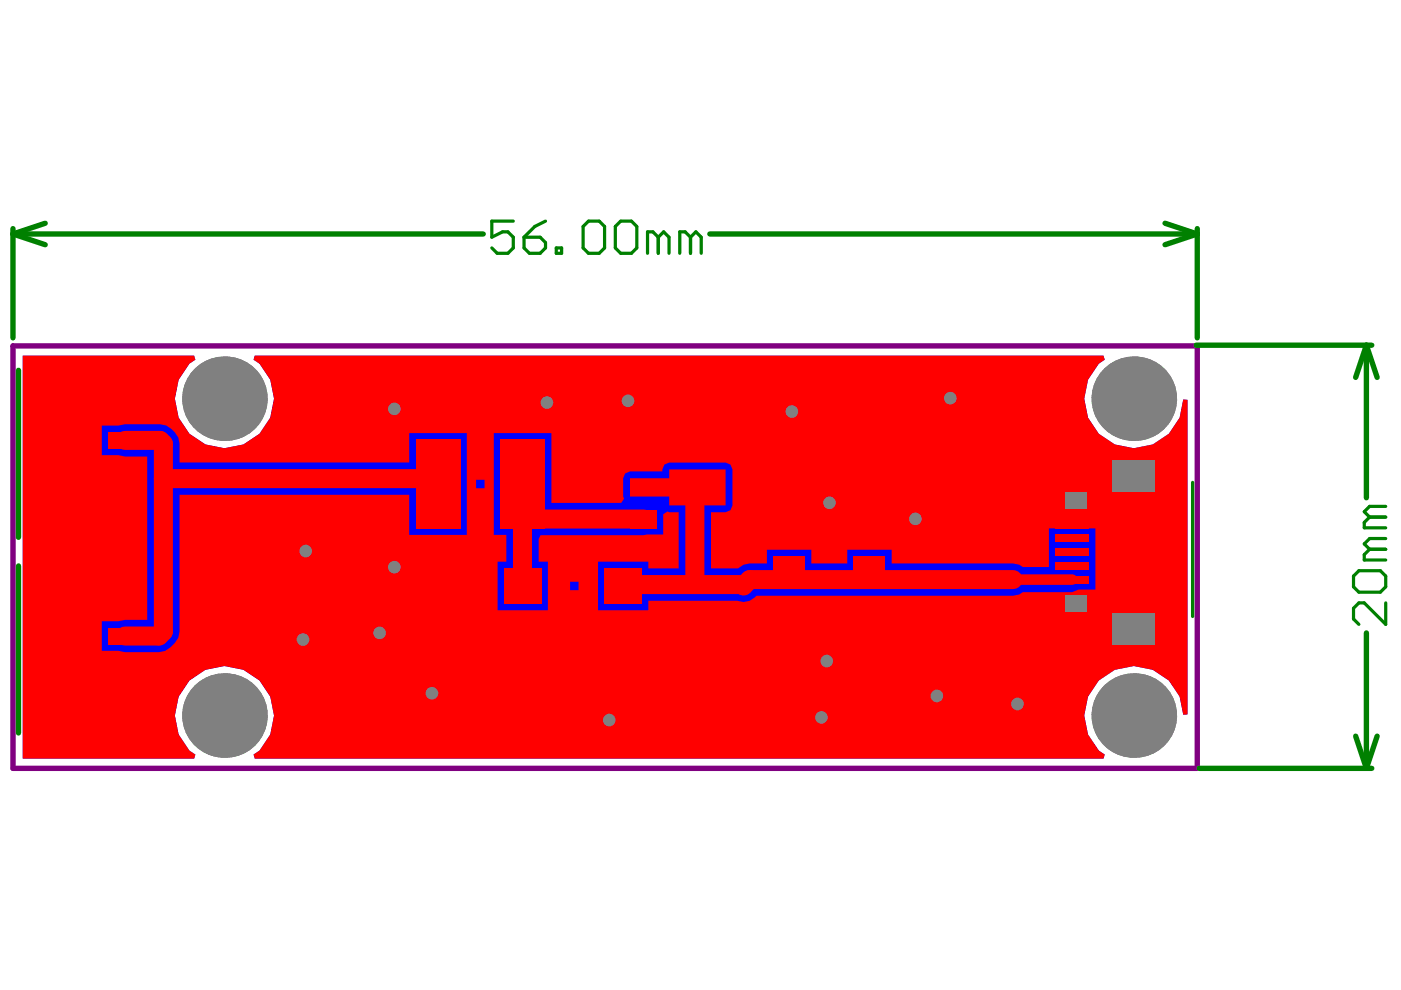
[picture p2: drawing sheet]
<svg xmlns="http://www.w3.org/2000/svg" width="297mm" height="210mm" viewBox="0 0 297 210" stroke-linecap="round" stroke-linejoin="round" font-family="sans-serif">
<path d="M2.8 73.3h251v89.6h-251z" fill="none" stroke="#800080" stroke-width="1.1"/>
<path d="M221.1 121.2l1.7 1.7-1.7 1.7z" fill="none" stroke="#008000" stroke-width=".45"/>
<g fill="none" stroke="#008000" stroke-width="1.1">
<path d="M2.8 49.6l6.8 2.3M2.8 49.6h99.7M2.8 48.5v23.1M9.6 47.3l-6.8 2.3M150.5 49.6h103.3M247 47.3l6.8 2.3M253.8 49.6l-6.8 2.3M253.8 48.5v23.1M3.9 78.5v35.4M21.9 78.4h1.6v11.9M253.6 73.2h37.2M289.7 73.2l2.3 6.8"/>
<path d="M289.7 73.2l-2.3 6.8M289.7 73.2v32.3M9.9 92.6h7.4v6.8h-7.4zM138.7 92h14.8v4.5M3.9 120v35.4M21.9 119.9h1.6v11.9M23.5 102.2v11.9h-1.6M105.6 118h32.3v12.5h-32.3zM126.2 118v12.5M153.5 110.2v4.5h-14.8M9.9 134.1h7.4v6.8h-7.4zM289.7 134.2v28.7"/>
<path d="M23.5 143.7v11.9h-1.6M287.4 156.1l2.3 6.8M292 156.1l-2.3 6.8M254.2 162.9h36.6"/>
</g>
<path d="M92.9 92.8v-2.7h18.8v2.7M92.9 112.5v2.7h18.8v-2.7M123.6 120.2v7.6M123.6 124.2l-4.5-4v8.1l4.5-3.6" fill="none" stroke="#008000" stroke-width=".9"/>
<path d="M162.8 103.8h9v21.9h-9zM179.9 103.8h8.9v21.9h-8.9z" fill="none" stroke="#008000" stroke-width=".72"/>
<g fill="none" stroke="#008000" stroke-width=".68">
<path d="M108.8 46.9h-4.5v3.4l2.3-1.1h1.1l1.1 1.1v2.3l-1.1 1.1h-2.3l-1.1-1.1M111.1 50.3h3.4l1.2 1.1v1.2l-1.2 1.1h-2.3l-1.1-1.1zM115.7 46.9l-2.3 1.1-2.3 2.3M117.9 52.6h1.2v1.1h-1.2zM123.6 48l1.2-1.1h2.2l1.2 1.1v4.6l-1.2 1.1h-2.2l-1.2-1.1zM130.5 48l1.1-1.1h2.3l1.1 1.1v4.6l-1.1 1.1h-2.3l-1.1-1.1zM139.6 50.3l-1.2-1.1h-1.1v4.5M139.6 50.3v3.4M139.6 50.3l1.1-1.1 1.1 1.1v3.4M146.4 50.3l-1.1-1.1h-1.2v4.5M146.4 50.3v3.4M146.4 50.3l1.1-1.1 1.2 1.1v3.4"/>
<path d="M235.1 98.3h-8.4v4M231.9 110.2v14.3M252.9 102.3v28.4M290.4 116.5l-1.2 1.1v1.1h4.6M290.4 109.6l-1.2 1.2v1.1h4.6M290.4 116.5h3.4M290.4 109.6h3.4M293.8 114.2h-3.4l-1.2 1.1 1.2 1.2M293.8 107.4h-3.4l-1.2 1.1 1.2 1.1M226.7 131.3v4.5h8.4M287 122.1l1.1-1.1h4.6l1.1 1.1v2.3l-1.1 1.2h-4.6l-1.1-1.2zM293.8 127.8v4.6l-4.6-4.6h-1.1l-1.1 1.2v2.2l1.1 1.2"/>
</g>
<g fill="#008000">
<path d="M155.6 102.3l.5-.4h3.6l.2-.3v1.1l-.3-.4h-3.1a.94 .94 0 0 0-.8 1.3l.1 .3 .5 .2h3.4l.2-.5v1.1l-.3-.5h-3.1a1.19 1.19 0 0 1-1.1-.7 1.19 1.19 0 0 1 .2-1.2z"/>
<path d="M155.5 105.6h.1a.47 .47 0 0 0 .4 .7h3.3l.1-.7h.2v.5l.4 .6h-4.2l-.2 .2v.6h-.1z"/>
<path d="M122.8 132.5h.5l.6-.4v4.1l.1 .2 .7 .1v.1h-1.9v-.1l.7-.1 .1-.2v-3.3l-.1-.3h-.7z"/>
<path d="M164.7 99.2l1.1-.2v.1a1.06 1.06 0 0 0-.9 .9 1.06 1.06 0 0 0 .7 1.1 3.7 3.7 0 0 0 3.3-.3 1.2 1.2 0 0 0-1-1.7l.1-.1a1.37 1.37 0 0 1 1.2 1.4 1.37 1.37 0 0 1-1.3 1.3 2.87 2.87 0 0 1-2.8-.5 1.46 1.46 0 0 1-.3-1.8z"/>
<path d="M182.7 99.4l1.1-.2-.1 .2a.97 .97 0 0 0-.9 1 .97 .97 0 0 0 .9 1 3.5 3.5 0 0 0 3-.3 .88 .88 0 0 0-.1-1.4l-.7-.4a1.19 1.19 0 0 1 1.3 1.3 1.35 1.35 0 0 1-1.3 1.3 2.7 2.7 0 0 1-3-.7l-.2-.3 .1-1.1z"/>
<path d="M182.8 96.6a1.23 1.23 0 0 1 1.6-.1l.3 .5a1.27 1.27 0 0 1 1.9-.8 1.27 1.27 0 0 1 .3 2 .47 .47 0 0 1-.5 .3 .47 .47 0 0 1-.4-.3 .44 .44 0 0 1 .7-.1 .96 .96 0 0 0 .1-1.3 .96 .96 0 0 0-1.2-.3l-.5 .2-.3 .9h-.2a.9 .9 0 0 0-.5-.9 .9 .9 0 0 0-1.1 .2 .61 .61 0 0 0-.2 .7 .61 .61 0 0 0 .6 .5 .27 .27 0 0 1 .4-.2 .27 .27 0 0 1-.1 .5l-.2 .1a1.3 1.3 0 0 1-.8-1.3z"/>
<path d="M76.4 97.4h1.3v.1h-.4v4.1l.1 .1 1.2-.1a.58 .58 0 0 0 .6-.7l.2-.1-.2 1h-2.8l.5-.2v-4z"/>
<path d="M80.4 97.7l.7-.1 .4-.3v4.2l.7 .3h-1.8l.7-.3v-3.6l-.7-.1z"/>
<path d="M119.7 132.4v3.9a.32 .32 0 0 0 .2 .2 .32 .32 0 0 0 .4-.1 1.55 1.55 0 0 0 1-1.8v-.8a1.31 1.31 0 0 0-.6-1.2l-.1-.2-.3-.1zM118.8 132.2h1.4a1.67 1.67 0 0 1 1.4 1.1 2.81 2.81 0 0 1-.5 3l-.7 .3h-1.6l.4-.2v-4z"/>
<path d="M165.4 96.7l2.2 1.5v-1.5zM164.7 96.2h2.9v-.6h.3v.6h1l.1-.5h.2v1.7h-.2l-.1-.7h-1v1.7h-.1l-3.1-1.8z"/>
</g>
<g fill="none" stroke="#008000" stroke-width="1.8">
<circle cx="27.6" cy="88.1" r=".9"/>
<circle cx="27.6" cy="129.5" r=".9"/>
</g>
<path d="M4.8 75.4h36.4l.2 .9-1.2 .8-2.3 3.4-.8 4 .8 4.1 2.3 3.4 3.4 2.2 4 .8 4-.8 3.4-2.2 2.3-3.4 .8-4.1-.8-4-2.3-3.4-1.2-.8 .2-.9h180l.2 .9-1.2 .8-2.3 3.4-.8 4 .8 4.1 2.3 3.4 3.4 2.2 4 .8 4-.8 3.4-2.2 2.3-3.4 .8-3.9 .9 .1v66.7h-.9l-.8-3.8-2.3-3.4-3.4-2.3-4-.8-4 .8-3.4 2.3-2.3 3.4-.8 4 .8 4 2.3 3.4 1.2 .9-.2 .8h-180l-.2-.8 1.2-.9 2.3-3.4 .8-4-.8-4-2.3-3.4-3.4-2.3-4-.8-4 .8-3.4 2.3-2.3 3.4-.8 4 .8 4 2.3 3.4 1.2 .9-.2 .8h-36.4z" fill="#00f"/>
<g fill="#808080">
<circle cx="80.5" cy="134.2" r="1.34"/>
<circle cx="91.6" cy="147" r="1.34"/>
<circle cx="83.6" cy="86.7" r="1.34"/>
<circle cx="83.6" cy="120.3" r="1.34"/>
<circle cx="64.8" cy="116.8" r="1.34"/>
<circle cx="116" cy="85.4" r="1.34"/>
<circle cx="167.9" cy="87.3" r="1.34"/>
<circle cx="201.5" cy="84.4" r="1.34"/>
<circle cx="175.9" cy="106.6" r="1.34"/>
<circle cx="194.1" cy="110" r="1.34"/>
<circle cx="175.3" cy="140.2" r="1.34"/>
<circle cx="198.6" cy="147.6" r="1.34"/>
<circle cx="174.2" cy="152.1" r="1.34"/>
<circle cx="64.3" cy="135.6" r="1.34"/>
<circle cx="215.7" cy="149.3" r="1.34"/>
<circle cx="129.2" cy="152.7" r="1.34"/>
<circle cx="133.2" cy="85" r="1.34"/>
<circle cx="47.6" cy="84.5" r="9"/>
<circle cx="47.6" cy="151.7" r="9"/>
<circle cx="240.4" cy="151.7" r="9"/>
<circle cx="240.4" cy="84.5" r="9"/>
</g>
<g fill="#808080">
<path d="M225.9 126.2h4.5v3.4h-4.5z" fill-rule="evenodd"/>
<path d="M235.8 129.9h9v6.8h-9z" fill-rule="evenodd"/>
<path d="M225.9 104.5h4.5v3.4h-4.5z" fill-rule="evenodd"/>
<path d="M235.8 97.5h9v6.7h-9z" fill-rule="evenodd"/>
</g>
<g fill="#f00">
<path d="M133.6 101.4h8.3v-1.9h11.9v7.7h-11.9v-1.9h-8.3z"/>
<path d="M4.8 75.4h36.4l.2 .9-1.2 .8-2.3 3.4-.8 4 .8 4.1 2.3 3.4 3.4 2.2 4 .8 4-.8 3.4-2.2 2.3-3.4 .8-4.1-.8-4-2.3-3.4-1.2-.8 .2-.9h180l.2 .9-1.2 .8-2.3 3.4-.8 4 .8 4.1 2.3 3.4 3.4 2.2 4 .8 4-.8 3.4-2.2 2.3-3.4 .8-3.9 .9 .1v66.7h-.9l-.8-3.8-2.3-3.4-3.4-2.3-4-.8-4 .8-3.4 2.3-2.3 3.4-.8 4 .8 4 2.3 3.4 1.2 .9-.2 .8h-180l-.2-.8 1.2-.9 2.3-3.4 .8-4-.8-4-2.3-3.4-3.4-2.3-4-.8-4 .8-3.4 2.3-2.3 3.4-.8 4 .8 4 2.3 3.4 1.2 .9-.2 .8h-36.4zM100.9 101.7v1.8h1.8v-1.8zM21.6 90.2v6.3h3.6l1.3 .3h4.7v34.6h-4.7l-1.3 .3h-3.6v6.3h3.6l1.3 .3h7.2a5.1 5.1 0 0 0 4.4-4.4v-29h48.7v8.5h12.2v-21.6h-12.2v6.3h-48.7v-4a4.7 4.7 0 0 0-4.2-4.2h-7.4l-1.3 .3zM104.7 91.8v21.6h2.6v5.7h-1.8v10.3h10.7v-10.3h-2v-4.8l.4-.8h21.8l.8-.2h3.4v-4.3l.9-.5 .4 .1h2v11.9h-6.4v-1.4h-10.7v10.3h10.7v-2h18.8a3.5 3.5 0 0 0 4.1-1.1h54.4l1.3-.2 .7-.5h10.5l1.3-.6h3.7v-13h-9.9v8.2h-5.6l-.7-.5-1.3-.2h-25.7v-2.9h-9.5v2.9h-7.6v-2.9h-9.4v2.9h-3.6l-1.3 .2-1.2 .8h-5.7v-11.9h3l1.1-.4 .4-1v-7.7l-.4-1-1.1-.4h-11.9l-1 .4-.5 1v.5h-6.8l-1.1 .4-.4 1v3.9l.2 .4-.6 .9h-14.8v-14.8zM120.9 123.3v1.8h1.8v-1.8z"/>
</g>
<path d="M26.5 93.4h7.4l.7 .7v39.8l-.9 1h-7.2M34.6 101.5h58.2M110.7 101.5v22.6l.1 .1M110.8 106.2l3.8 3.9h21.8M147.3 105v18.9M214.8 122.9h-55.8l-1.4 1.3-.2-.3h-25" fill="none" stroke="#f00" stroke-width="4"/>
<path d="M149.7 103.3h-.8l-1.6 1.7" fill="none" stroke="#f00" stroke-width="1.7"/>
<path d="M132.4 123.9l-.3 .3M148.4 122.9l-1.1 1" fill="none" stroke="#f00" stroke-width="2.7"/>
<path d="M214.8 122.9h12.5" fill="none" stroke="#f00" stroke-width="2.2"/>
<g fill="#808080">
<circle cx="80.5" cy="134.2" r="1.34"/>
<circle cx="91.6" cy="147" r="1.34"/>
<circle cx="83.6" cy="86.7" r="1.34"/>
<circle cx="83.6" cy="120.3" r="1.34"/>
<circle cx="64.8" cy="116.8" r="1.34"/>
<circle cx="116" cy="85.4" r="1.34"/>
<circle cx="167.9" cy="87.3" r="1.34"/>
<circle cx="201.5" cy="84.4" r="1.34"/>
<circle cx="175.9" cy="106.6" r="1.34"/>
<circle cx="194.1" cy="110" r="1.34"/>
<circle cx="175.3" cy="140.2" r="1.34"/>
<circle cx="198.6" cy="147.6" r="1.34"/>
<circle cx="174.2" cy="152.1" r="1.34"/>
<circle cx="64.3" cy="135.6" r="1.34"/>
<circle cx="215.7" cy="149.3" r="1.34"/>
<circle cx="129.2" cy="152.7" r="1.34"/>
<circle cx="133.2" cy="85" r="1.34"/>
<circle cx="47.6" cy="84.5" r="9"/>
<circle cx="47.6" cy="151.7" r="9"/>
<circle cx="240.4" cy="151.7" r="9"/>
<circle cx="240.4" cy="84.5" r="9"/>
</g>
<g fill="#808080">
<path d="M225.9 126.2h4.5v3.4h-4.5z" fill-rule="evenodd"/>
<path d="M235.8 129.9h9v6.8h-9z" fill-rule="evenodd"/>
<path d="M225.9 104.5h4.5v3.4h-4.5z" fill-rule="evenodd"/>
<path d="M235.8 97.5h9v6.7h-9z" fill-rule="evenodd"/>
</g>
<g fill="#f00">
<path d="M223.7 119.2h7.2v1.6h-7.2z" fill-rule="evenodd"/>
<path d="M223.7 116.3h7.2v1.6h-7.2z" fill-rule="evenodd"/>
<path d="M223.7 122.1h7.2v1.6h-7.2z" fill-rule="evenodd"/>
<path d="M106.8 120.4h8v7.6h-8z" fill-rule="evenodd"/>
<path d="M128.1 120.4h8v7.6h-8z" fill-rule="evenodd"/>
<path d="M181 117.9h6.7v6.7h-6.7z" fill-rule="evenodd"/>
<path d="M181 105.1h6.7v6.8h-6.7z" fill-rule="evenodd"/>
<path d="M133.6 94.7h5.7v3.9h-5.7z" fill-rule="evenodd"/>
<path d="M133.6 108.1h5.7v3.9h-5.7z" fill-rule="evenodd"/>
<path d="M163.9 105.1h6.8v6.8h-6.8z" fill-rule="evenodd"/>
<path d="M163.9 117.9h6.8v6.7h-6.8z" fill-rule="evenodd"/>
<path d="M22.9 91.6h7.2v3.6h-7.2z" fill-rule="evenodd"/>
<path d="M7.2 76.6h13.4v9h-13.4z" fill-rule="evenodd"/>
<path d="M22.9 97.2h7.2v3.6h-7.2z" fill-rule="evenodd"/>
<path d="M22.9 133.1h7.2v3.5h-7.2z" fill-rule="evenodd"/>
<path d="M7.2 118.1h13.4v8.9h-13.4z" fill-rule="evenodd"/>
<path d="M22.9 138.7h7.2v3.5h-7.2z" fill-rule="evenodd"/>
<path d="M223.7 110.5h7.2v1.5h-7.2z" fill-rule="evenodd"/>
<path d="M223.7 113.4h7.2v1.5h-7.2z" fill-rule="evenodd"/>
<path d="M88.1 93.2h9.5v18.9h-9.5z" fill-rule="evenodd"/>
<path d="M106 93.2h9.6v18.9h-9.6z" fill-rule="evenodd"/>
<path d="M7.2 106.9h13.4v9h-13.4z" fill-rule="evenodd"/>
<path d="M7.2 148.4h13.4v8.9h-13.4z" fill-rule="evenodd"/>
</g>
<circle cx="149.7" cy="103.3" r=".85" fill="#f00"/>
</svg>
